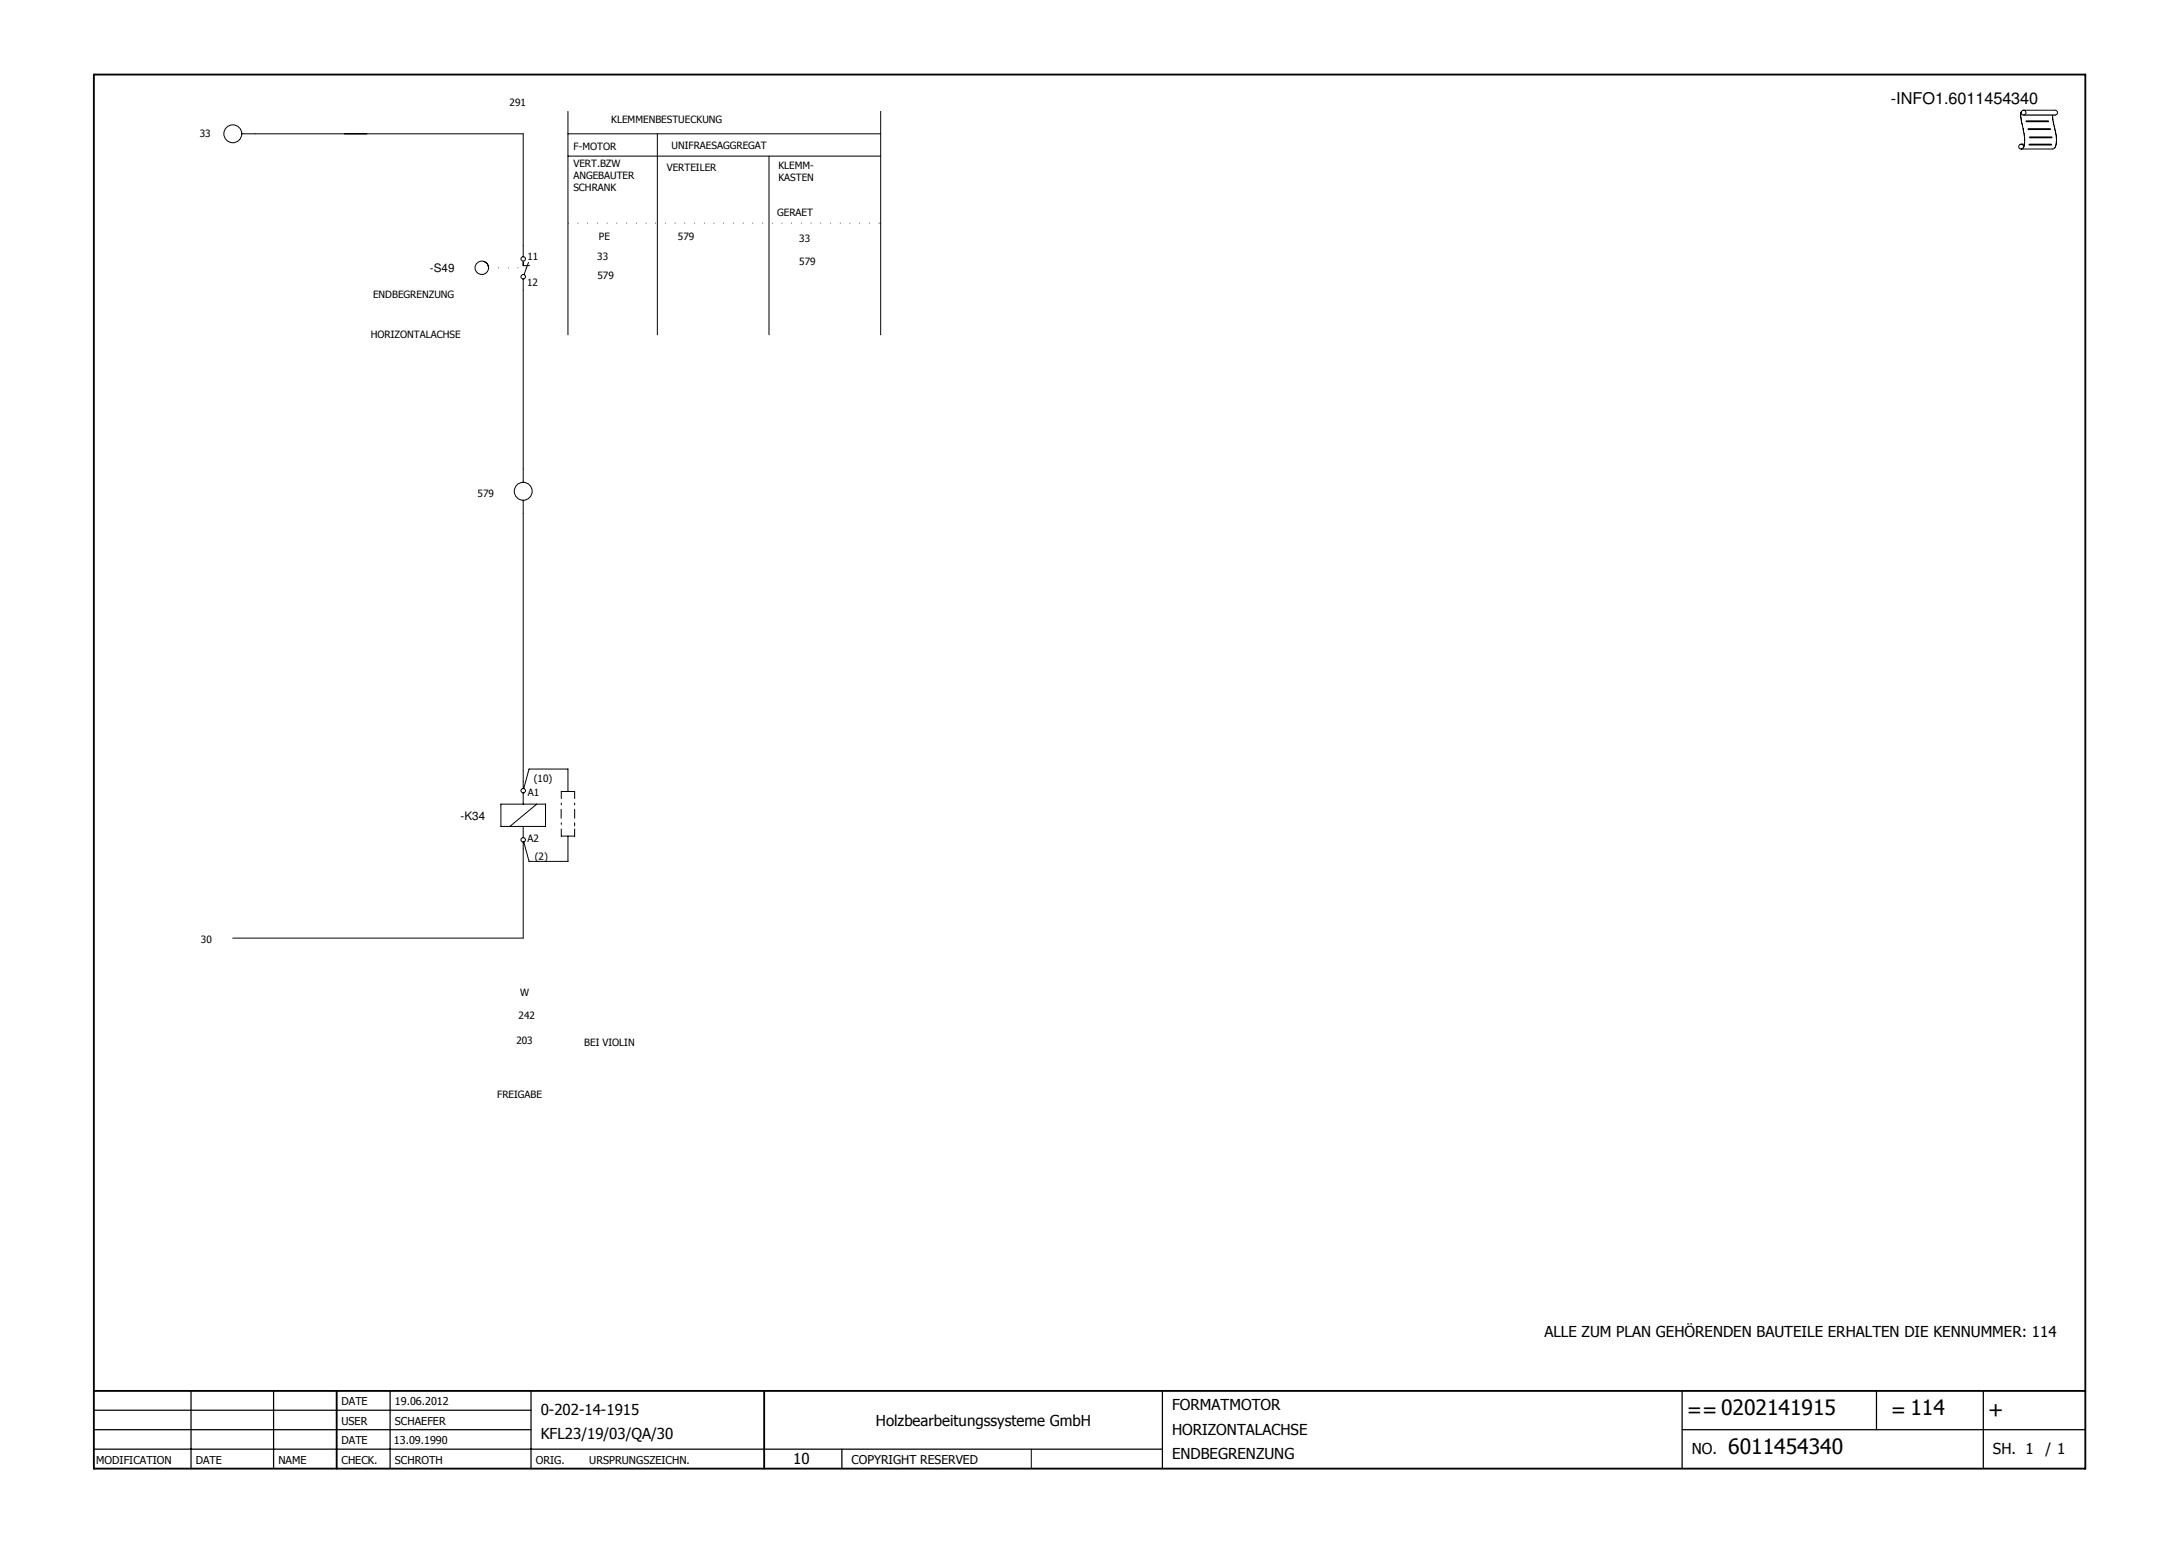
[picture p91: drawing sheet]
<svg xmlns="http://www.w3.org/2000/svg" width="297mm" height="211mm" viewBox="0 0 297 211" stroke-linecap="round" stroke-linejoin="round" font-family="sans-serif">
<defs><g id="words">
<g font-size="2.9">
<text x="230" y="193.2">==0202141915</text>
<text x="257.8" y="193.2">= 114</text>
<text x="271" y="193.2">+</text>
<text x="235.6" y="198.2">6011454340</text>
</g>
<text font-size="2.2" x="257.8" y="14.2">-INFO1.6011454340</text>
<g font-size="2.1">
<text x="210.5" y="182.3">ALLE ZUM PLAN GEHÖRENDEN BAUTEILE ERHALTEN DIE KENNUMMER: 114</text>
<text x="73.7" y="192.9">0-202-14-1915</text>
<text x="73.7" y="196.2">KFL23/19/03/QA/30</text>
<text x="119.4" y="194.4">Holzbearbeitungssysteme GmbH</text>
<text x="159.8" y="192.2">FORMATMOTOR</text>
<text x="159.8" y="195.5">HORIZONTALACHSE</text>
<text x="108.1" y="199.5">10</text>
<text x="159.8" y="198.9">ENDBEGRENZUNG</text>
<text x="230.6" y="198.2">NO.</text>
<text x="271.7" y="198.2">SH. 1</text>
<text x="278.8" y="198.2">/ 1</text>
</g>
<text font-size="1.7" x="116.1" y="199.5">COPYRIGHT RESERVED</text>
<g font-size="1.6">
<text x="58.6" y="37">-S49</text>
<text x="62.8" y="111.8">-K34</text>
</g>
<g font-size="1.5">
<text x="46.6" y="191.6">DATE</text>
<text x="53.8" y="191.6">19.06.2012</text>
<text x="46.6" y="194.2">USER</text>
<text x="46.6" y="196.9">DATE</text>
<text x="53.7" y="196.9">13.09.1990</text>
<text x="53.8" y="194.2">SCHAEFER</text>
<text x="13.1" y="199.5">MODIFICATION</text>
<text x="26.7" y="199.5">DATE</text>
<text x="38" y="199.5">NAME</text>
<text x="46.6" y="199.5">CHECK.</text>
<text x="53.8" y="199.5">SCHROTH</text>
<text x="73" y="199.5">ORIG.</text>
<text x="80.3" y="199.5">URSPRUNGSZEICHN.</text>
</g>
<g font-size="1.4">
<text x="69.5" y="14.4">291</text>
<text x="83.3" y="16.8">KLEMMENBESTUECKUNG</text>
<text x="27.2" y="18.6">33</text>
<text x="78.2" y="22.8">VERT.BZW</text>
<text x="78.2" y="20.5">F-MOTOR</text>
<text x="90.9" y="23.4">VERTEILER</text>
<text x="91.5" y="20.3">UNIFRAESAGGREGAT</text>
<text x="106.1" y="23">KLEMM-</text>
<text x="78.2" y="24.4">ANGEBAUTER</text>
<text x="78.2" y="26">SCHRANK</text>
<text x="105.9" y="29.4">GERAET</text>
<text x="106.1" y="24.7">KASTEN</text>
<text x="71.9" y="35.4">11</text>
<text x="81.4" y="35.4">33</text>
<text x="81.6" y="32.8">PE</text>
<text x="92.4" y="32.6">579</text>
<text x="109" y="33.1">33</text>
<text x="50.9" y="40.7">ENDBEGRENZUNG</text>
<text x="71.9" y="39">12</text>
<text x="81.5" y="38.1">579</text>
<text x="109" y="36.1">579</text>
<text x="50.5" y="46.1">HORIZONTALACHSE</text>
<text x="65.1" y="67.8">579</text>
<text x="72.8" y="106.7">(10)</text>
<text x="71.9" y="108.5">A1</text>
<text x="71.9" y="114.8">A2</text>
<text x="72.9" y="117.2">(2)</text>
<text x="27.4" y="128.5">30</text>
<text x="70.9" y="135.7">W</text>
<text x="70.4" y="142.3">203</text>
<text x="70.7" y="138.9">242</text>
<text x="79.6" y="142.6">BEI VIOLIN</text>
<text x="67.8" y="149.6">FREIGABE</text>
</g>
</g></defs>
<path d="M203 10l-190.4 190.4M12.7 112.2l125.9 88.2" fill="none" stroke="#fff" stroke-width=".14"/>
<path d="M12.8 10.2h271.5v190h-271.5zM12.8 189.6h271.5M45.9 189.6v10.6M104.2 189.6v10.6" fill="none" stroke="#010101" stroke-width=".25"/>
<g fill="none" stroke="#010101" stroke-width=".17">
<path d="M12.8 194.9h59.6M12.8 192.2h59.6M12.8 197.5h145.7M26 189.6v10.6M37.3 189.6v10.6M53.2 189.6v10.6M72.4 189.6v10.6M114.8 197.5v2.7M158.5 189.6v10.6M229.3 194.9h55M229.3 189.6v10.6M255.8 189.6v5.3"/>
<path d="M270.4 189.6v10.6"/>
</g>
<path d="M34.8 18.2h36.5v15.3M77.4 18.2h42.7M77.4 15.2v30.4M71.3 39.6v24.3M77.4 21.3h42.7M71.3 70v36.6M71.3 115.7v12.2h-39.6M140.6 197.5v2.7" fill="none" stroke="#010101" stroke-width=".14"/>
<path d="M77.4 30.4h42.7" fill="none" stroke="#010101" stroke-width=".14" stroke-dasharray=".1 1.2 .1 1.2" stroke-linecap="butt"/>
<path d="M119.9 30.4h.2l-.2 .1z" fill="#010101"/>
<g fill="none" stroke="#010101" stroke-width=".14">
<path d="M33 18.2h1.8M89.6 18.2v27.4M120.1 15.2v30.4M66 35.7a.9 .9 0 0 1 .6 .8M71.3 33.5v1.5M71.3 38v1.6M72 35.8l-.6 1.6M104.8 21.3v24.3M71.3 63.9v1.8M71.3 68.2v1.8"/>
<circle cx="31.7" cy="18.2" r="1.22"/>
<circle cx="65.7" cy="36.5" r=".91"/>
<circle cx="71.3" cy="37.7" r=".31"/>
<circle cx="71.3" cy="35.3" r=".3"/>
<circle cx="71.3" cy="67" r="1.22"/>
</g>
<path d="M66.6 36.5h5.2" fill="none" stroke="#010101" stroke-width=".14" stroke-dasharray=".1 1.2 .1 1.2" stroke-linecap="butt"/>
<path d="M71.7 36.5h.1h-.1z" fill="#010101"/>
<g fill="none" stroke="#010101" stroke-width=".14">
<path d="M275.5 15.3a6.9 6.9 0 0 0 .3 2.4v.2a3.6 3.6 0 0 1 0 2.2M275.5 19.7h.5M275.8 15h4.3a.33 .33 0 0 1 .4 .4 .33 .33 0 0 1-.4 .3M279.8 15.7l.2 1.2a5.3 5.3 0 0 1 .1 3.2l-.3 .2h-4.3M71.3 35.6v.6h.9M68.3 109.6h6.1v3.1h-6.1zM71.3 106.6v.9M71.3 108.1v1.5M71.3 112.7v1.5M71.3 114.8v.9M71.4 107.5l.7-2.7h5.3v3.1M73.2 109.6l-3.7 3.1"/>
<path d="M76.5 110.3v1.2M76.5 108.9v-1h1.8v1M76.5 109.5v.2M76.5 112.2v.2M76.5 113v1h1.8v-1M77.4 114v3.4h-5.3l-.7-2.6M78.3 109.5v.2M78.3 110.3v1.2M78.3 112.2v.4"/>
<circle cx="275.5" cy="20" r=".33"/>
<circle cx="275.8" cy="15.4" r=".33"/>
<circle cx="71.3" cy="107.8" r=".3"/>
<circle cx="71.3" cy="114.5" r=".3"/>
</g>
<path d="M275.9 15.7h4.3" fill="none" stroke="#010101" stroke-width=".17"/>
<path d="M276.2 16.5h3M276.5 17.6h3M276.6 19.7h3M276.7 18.7h3" fill="none" stroke="#010101" stroke-width=".25"/>
<use href="#words"/>
</svg>
